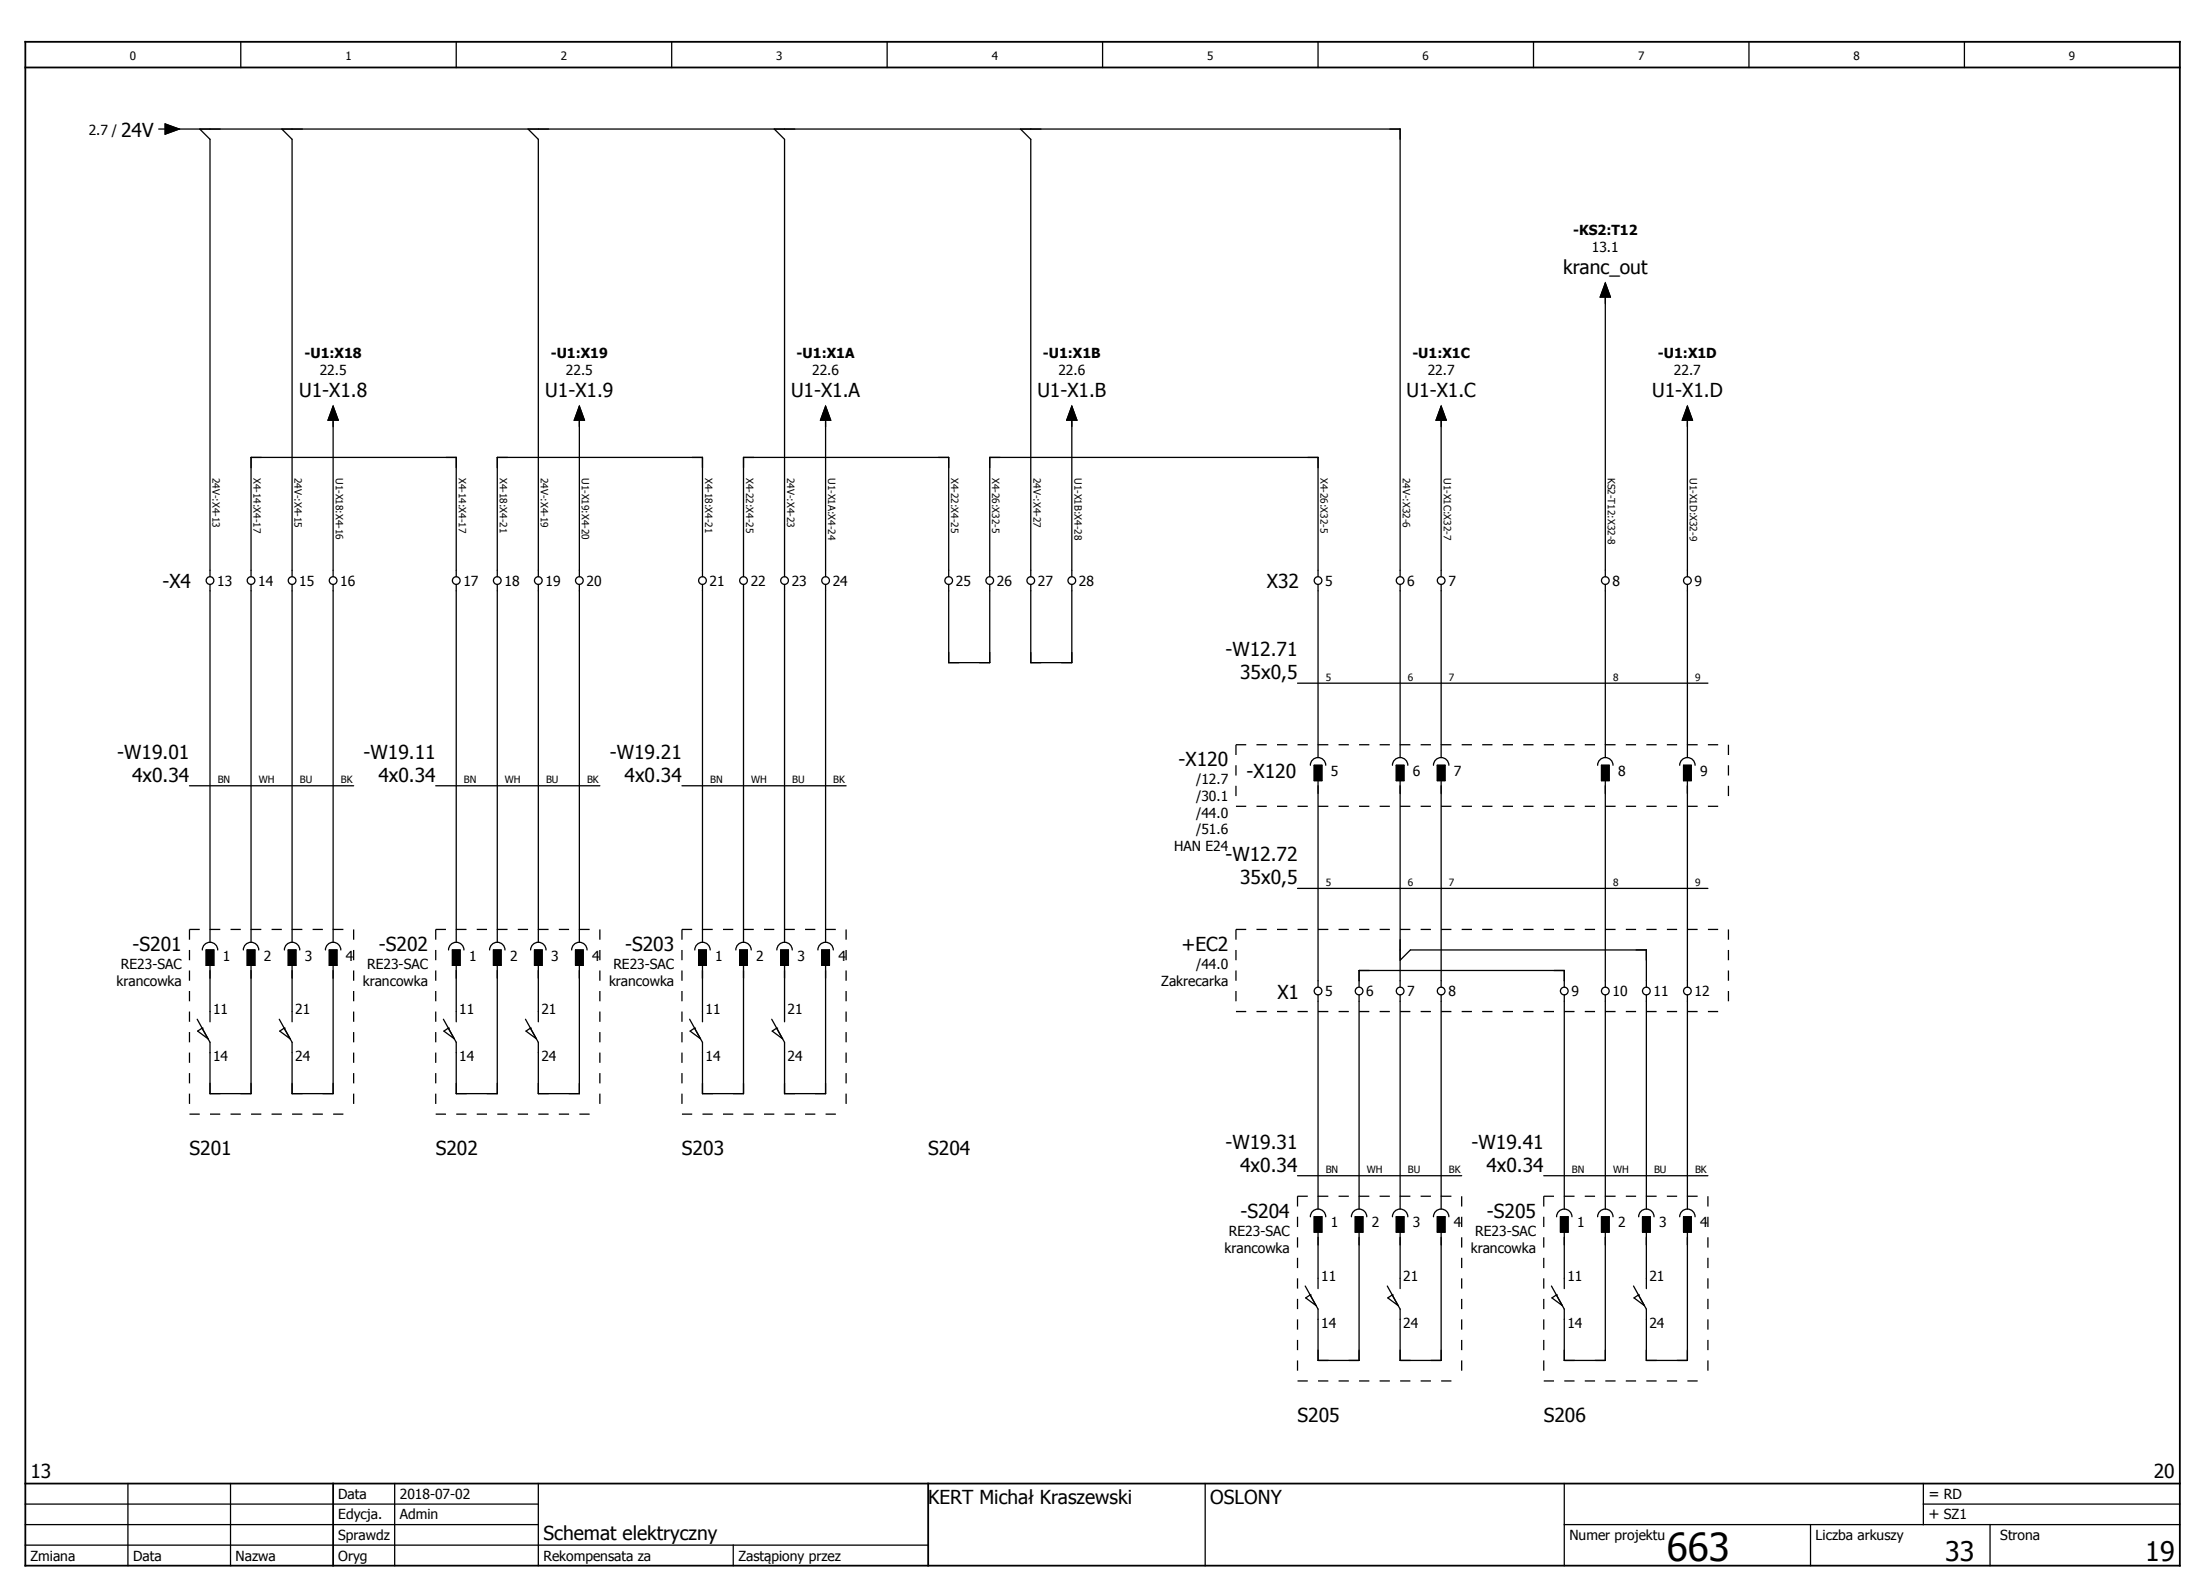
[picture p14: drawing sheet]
<svg xmlns="http://www.w3.org/2000/svg" width="430mm" height="310mm" viewBox="0 0 430 310" stroke-linecap="round" stroke-linejoin="round" font-family="sans-serif">
<defs><g id="words">
<text font-size="7.5" x="324.9" y="304.2">663</text>
<g font-size="5.3">
<text x="379.2" y="304.2">33</text>
<text x="418.2" y="304.2">19</text>
</g>
<g font-size="3.7">
<text x="23.6" y="26.6">24V</text>
<text x="304.7" y="53.4">kranc_out</text>
<text x="58.3" y="77.4">U1-X1.8</text>
<text x="106.3" y="77.4">U1-X1.9</text>
<text x="154.2" y="77.4">U1-X1.A</text>
<text x="202.2" y="77.4">U1-X1.B</text>
<text x="274.2" y="77.4">U1-X1.C</text>
<text x="322.1" y="77.4">U1-X1.D</text>
<text x="31.7" y="114.6">-X4</text>
<text x="247" y="114.6">X32</text>
<text x="238.9" y="127.9">-W12.71</text>
<text x="241.8" y="132.4">35x0,5</text>
<text x="22.9" y="147.9">-W19.01</text>
<text x="70.9" y="147.9">-W19.11</text>
<text x="118.9" y="147.9">-W19.21</text>
<text x="229.8" y="149.4">-X120</text>
<text x="25.8" y="152.4">4x0.34</text>
<text x="73.8" y="152.4">4x0.34</text>
<text x="121.8" y="152.4">4x0.34</text>
<text x="243" y="151.6">-X120</text>
<text x="238.9" y="167.9">-W12.72</text>
<text x="241.8" y="172.4">35x0,5</text>
<text x="25.8" y="185.4">-S201</text>
<text x="73.8" y="185.4">-S202</text>
<text x="121.8" y="185.4">-S203</text>
<text x="230.3" y="185.4">+EC2</text>
<text x="249" y="194.6">X1</text>
<text x="36.9" y="225.2">S201</text>
<text x="84.9" y="225.2">S202</text>
<text x="132.9" y="225.2">S203</text>
<text x="180.9" y="225.2">S204</text>
<text x="238.9" y="223.9">-W19.31</text>
<text x="286.9" y="223.9">-W19.41</text>
<text x="241.8" y="228.4">4x0.34</text>
<text x="289.8" y="228.4">4x0.34</text>
<text x="241.8" y="237.4">-S204</text>
<text x="289.8" y="237.4">-S205</text>
<text x="252.9" y="277.2">S205</text>
<text x="300.9" y="277.2">S206</text>
<text x="5.9" y="288.2">13</text>
<text x="180.9" y="293.2">KERT Michał Kraszewski</text>
<text x="235.9" y="293.2">OSLONY</text>
<text x="419.8" y="288.2">20</text>
<text x="105.9" y="300.2">Schemat elektryczny</text>
</g>
<g font-size="3">
<text x="375.9" y="292.2">= RD</text>
<text x="375.9" y="296.2">+ SZ1</text>
</g>
<g font-size="2.7">
<text x="17.3" y="26.2">2.7 /</text>
<text x="306.7" y="45.8">-KS2:T12</text>
<text x="310.3" y="49.1">13.1</text>
<text x="59.4" y="69.8">-U1:X18</text>
<text x="107.4" y="69.8">-U1:X19</text>
<text x="155.3" y="69.8">-U1:X1A</text>
<text x="203.3" y="69.8">-U1:X1B</text>
<text x="275.3" y="69.8">-U1:X1C</text>
<text x="323.2" y="69.8">-U1:X1D</text>
<text x="62.3" y="73.1">22.5</text>
<text x="110.3" y="73.1">22.5</text>
<text x="158.3" y="73.1">22.6</text>
<text x="206.3" y="73.1">22.6</text>
<text x="278.3" y="73.1">22.7</text>
<text x="326.3" y="73.1">22.7</text>
<text x="42.3" y="114.2">13</text>
<text x="50.3" y="114.2">14</text>
<text x="58.3" y="114.2">15</text>
<text x="66.3" y="114.2">16</text>
<text x="90.3" y="114.2">17</text>
<text x="98.3" y="114.2">18</text>
<text x="106.3" y="114.2">19</text>
<text x="114.3" y="114.2">20</text>
<text x="138.3" y="114.2">21</text>
<text x="146.3" y="114.2">22</text>
<text x="154.3" y="114.2">23</text>
<text x="162.3" y="114.2">24</text>
<text x="186.3" y="114.2">25</text>
<text x="194.3" y="114.2">26</text>
<text x="202.3" y="114.2">27</text>
<text x="210.3" y="114.2">28</text>
<text x="258.3" y="114.2">5</text>
<text x="274.3" y="114.2">6</text>
<text x="282.3" y="114.2">7</text>
<text x="314.3" y="114.2">8</text>
<text x="330.3" y="114.2">9</text>
<text x="233.2" y="152.9">/12.7</text>
<text x="259.4" y="151.2">5</text>
<text x="275.4" y="151.2">6</text>
<text x="283.4" y="151.2">7</text>
<text x="315.4" y="151.2">8</text>
<text x="331.4" y="151.2">9</text>
<text x="233.2" y="156.1">/30.1</text>
<text x="233.2" y="159.4">/44.0</text>
<text x="228.9" y="165.9">HAN E24</text>
<text x="233.2" y="162.6">/51.6</text>
<text x="23.6" y="188.9">RE23-SAC</text>
<text x="43.4" y="187.2">1</text>
<text x="51.4" y="187.2">2</text>
<text x="59.4" y="187.2">3</text>
<text x="67.4" y="187.2">4</text>
<text x="71.6" y="188.9">RE23-SAC</text>
<text x="91.4" y="187.2">1</text>
<text x="99.4" y="187.2">2</text>
<text x="107.4" y="187.2">3</text>
<text x="115.4" y="187.2">4</text>
<text x="119.6" y="188.9">RE23-SAC</text>
<text x="139.4" y="187.2">1</text>
<text x="147.4" y="187.2">2</text>
<text x="155.4" y="187.2">3</text>
<text x="163.4" y="187.2">4</text>
<text x="233.2" y="188.9">/44.0</text>
<text x="22.7" y="192.1">krancowka</text>
<text x="41.5" y="197.6">11</text>
<text x="57.5" y="197.6">21</text>
<text x="70.7" y="192.1">krancowka</text>
<text x="89.5" y="197.6">11</text>
<text x="105.5" y="197.6">21</text>
<text x="118.7" y="192.1">krancowka</text>
<text x="137.5" y="197.6">11</text>
<text x="153.5" y="197.6">21</text>
<text x="226.4" y="192.1">Zakrecarka</text>
<text x="258.3" y="194.2">5</text>
<text x="266.3" y="194.2">6</text>
<text x="274.3" y="194.2">7</text>
<text x="282.3" y="194.2">8</text>
<text x="306.3" y="194.2">9</text>
<text x="314.3" y="194.2">10</text>
<text x="322.3" y="194.2">11</text>
<text x="330.3" y="194.2">12</text>
<text x="41.5" y="206.8">14</text>
<text x="57.5" y="206.8">24</text>
<text x="89.5" y="206.8">14</text>
<text x="105.5" y="206.8">24</text>
<text x="137.5" y="206.8">14</text>
<text x="153.5" y="206.8">24</text>
<text x="259.4" y="239.2">1</text>
<text x="267.4" y="239.2">2</text>
<text x="275.4" y="239.2">3</text>
<text x="283.4" y="239.2">4</text>
<text x="307.4" y="239.2">1</text>
<text x="315.4" y="239.2">2</text>
<text x="323.4" y="239.2">3</text>
<text x="331.4" y="239.2">4</text>
<text x="238.7" y="244.1">krancowka</text>
<text x="239.6" y="240.9">RE23-SAC</text>
<text x="286.7" y="244.1">krancowka</text>
<text x="287.6" y="240.9">RE23-SAC</text>
<text x="257.5" y="249.6">11</text>
<text x="273.5" y="249.6">21</text>
<text x="305.5" y="249.6">11</text>
<text x="321.5" y="249.6">21</text>
<text x="257.5" y="258.8">14</text>
<text x="273.5" y="258.8">24</text>
<text x="305.5" y="258.8">14</text>
<text x="321.5" y="258.8">24</text>
<text x="65.9" y="292.2">Data</text>
<text x="77.9" y="292.2">2018-07-02</text>
<text x="65.9" y="296.2">Edycja.</text>
<text x="77.9" y="296.2">Admin</text>
<text x="5.9" y="304.2">Zmiana</text>
<text x="25.9" y="304.2">Data</text>
<text x="45.9" y="304.2">Nazwa</text>
<text x="65.9" y="304.2">Oryg</text>
<text x="65.9" y="300.2">Sprawdz</text>
<text x="105.9" y="304.2">Rekompensata za</text>
<text x="143.9" y="304.2">Zastąpiony przez</text>
<text x="305.9" y="300.2">Numer projektu</text>
<text x="353.9" y="300.2">Liczba arkuszy</text>
<text x="389.9" y="300.2">Strona</text>
</g>
<g font-size="2.3">
<text x="25.3" y="11.7">0</text>
<text x="67.3" y="11.7">1</text>
<text x="109.3" y="11.7">2</text>
<text x="151.3" y="11.7">3</text>
<text x="193.3" y="11.7">4</text>
<text x="235.3" y="11.7">5</text>
<text x="277.3" y="11.7">6</text>
<text x="319.3" y="11.7">7</text>
<text x="361.3" y="11.7">8</text>
<text x="403.3" y="11.7">9</text>
</g>
<g font-size="2">
<text x="41.4" y="93.2" transform="rotate(90 41.4 93.2)">24V-:X4-13</text>
<text x="49.4" y="93.2" transform="rotate(90 49.4 93.2)">X4-14:X4-17</text>
<text x="57.4" y="93.2" transform="rotate(90 57.4 93.2)">24V-:X4-15</text>
<text x="65.4" y="93.2" transform="rotate(90 65.4 93.2)">U1-X18:X4-16</text>
<text x="89.4" y="93.2" transform="rotate(90 89.4 93.2)">X4-14:X4-17</text>
<text x="97.4" y="93.2" transform="rotate(90 97.4 93.2)">X4-18:X4-21</text>
<text x="105.4" y="93.2" transform="rotate(90 105.4 93.2)">24V-:X4-19</text>
<text x="113.4" y="93.2" transform="rotate(90 113.4 93.2)">U1-X19:X4-20</text>
<text x="137.4" y="93.2" transform="rotate(90 137.4 93.2)">X4-18:X4-21</text>
<text x="145.4" y="93.2" transform="rotate(90 145.4 93.2)">X4-22:X4-25</text>
<text x="153.4" y="93.2" transform="rotate(90 153.4 93.2)">24V-:X4-23</text>
<text x="161.4" y="93.2" transform="rotate(90 161.4 93.2)">U1-X1A:X4-24</text>
<text x="185.4" y="93.2" transform="rotate(90 185.4 93.2)">X4-22:X4-25</text>
<text x="193.4" y="93.2" transform="rotate(90 193.4 93.2)">X4-26:X32-5</text>
<text x="201.4" y="93.2" transform="rotate(90 201.4 93.2)">24V-:X4-27</text>
<text x="209.4" y="93.2" transform="rotate(90 209.4 93.2)">U1-X1B:X4-28</text>
<text x="257.4" y="93.2" transform="rotate(90 257.4 93.2)">X4-26:X32-5</text>
<text x="273.4" y="93.2" transform="rotate(90 273.4 93.2)">24V-:X32-6</text>
<text x="281.4" y="93.2" transform="rotate(90 281.4 93.2)">U1-X1C:X32-7</text>
<text x="313.4" y="93.2" transform="rotate(90 313.4 93.2)">KS2-T12:X32-8</text>
<text x="329.4" y="93.2" transform="rotate(90 329.4 93.2)">U1-X1D:X32-9</text>
<text x="258.4" y="132.7">5</text>
<text x="274.4" y="132.7">6</text>
<text x="282.4" y="132.7">7</text>
<text x="314.4" y="132.7">8</text>
<text x="330.4" y="132.7">9</text>
<text x="42.4" y="152.7">BN</text>
<text x="50.4" y="152.7">WH</text>
<text x="58.4" y="152.7">BU</text>
<text x="66.4" y="152.7">BK</text>
<text x="90.4" y="152.7">BN</text>
<text x="98.4" y="152.7">WH</text>
<text x="106.4" y="152.7">BU</text>
<text x="114.4" y="152.7">BK</text>
<text x="138.4" y="152.7">BN</text>
<text x="146.4" y="152.7">WH</text>
<text x="154.4" y="152.7">BU</text>
<text x="162.4" y="152.7">BK</text>
<text x="258.4" y="172.7">5</text>
<text x="274.4" y="172.7">6</text>
<text x="282.4" y="172.7">7</text>
<text x="314.4" y="172.7">8</text>
<text x="330.4" y="172.7">9</text>
<text x="258.4" y="228.7">BN</text>
<text x="266.4" y="228.7">WH</text>
<text x="274.4" y="228.7">BU</text>
<text x="282.4" y="228.7">BK</text>
<text x="306.4" y="228.7">BN</text>
<text x="314.4" y="228.7">WH</text>
<text x="322.4" y="228.7">BU</text>
<text x="330.4" y="228.7">BK</text>
</g>
</g></defs>
<g fill="none" stroke="#000" stroke-width=".25">
<path d="M46.9 8.2v5M88.9 8.2v5M130.9 8.2v5M172.9 8.2v5M214.9 8.2v5M256.9 8.2v5M298.9 8.2v5M340.9 8.2v5M382.9 8.2v5M30.9 25.2h1.3M32.2 24.2l2.7 1-2.7 1zM32.9 25.2h240v87.2"/>
<path d="M38.9 25.2l2 2v85.2M54.9 25.2l2 2v85.2M102.9 25.2l2 2v85.2M150.9 25.2l2 2v85.2M198.9 25.2l2 2v85.2M312.9 57.9v54.5M312.9 55.2l1 2.7h-2zM64.9 79.2l1 2.7h-2zM112.9 79.2l1 2.7h-2zM160.9 79.2l1 2.7h-2zM208.9 79.2l1 2.7h-2zM280.9 79.2l1 2.7h-2z"/>
<path d="M328.9 79.2l1 2.7h-2zM64.9 81.9v30.5M112.9 81.9v30.5M160.9 81.9v30.5M208.9 81.9v30.5M280.9 81.9v30.5M328.9 81.9v30.5M40.9 113.9v69.8M48.9 112.4v-23.2h40v23.2M48.9 113.9v69.8M56.9 113.9v69.8M64.9 113.9v69.8"/>
<path d="M88.9 113.9v69.8M96.9 112.4v-23.2h40v23.2M96.9 113.9v69.8M104.9 113.9v69.8M112.9 113.9v69.8M136.9 113.9v69.8M144.9 112.4v-23.2h40v23.2M144.9 113.9v69.8M152.9 113.9v69.8M160.9 113.9v69.8M184.9 113.9v15.3h8v-15.3M192.9 112.4v-23.2h64v23.2"/>
<path d="M200.9 113.9v15.3h8v-15.3M256.9 113.9v33.8M272.9 113.9v33.8M280.9 113.9v33.8M312.9 113.9v33.8M328.9 113.9v33.8M252.9 133.2h80M36.9 153.2h32M84.9 153.2h32M132.9 153.2h32M255.4 149.2a1.5 1.5 0 0 1 1.5-1.5 1.5 1.5 0 0 1 1.5 1.5M256.2 149.2h1.5v3h-1.5z"/>
<path d="M256.9 152.2v40.2M271.4 149.2a1.5 1.5 0 0 1 1.5-1.5 1.5 1.5 0 0 1 1.5 1.5M272.2 149.2h1.5v3h-1.5zM272.9 152.2v40.2M279.4 149.2a1.5 1.5 0 0 1 1.5-1.5 1.5 1.5 0 0 1 1.5 1.5M280.2 149.2h1.5v3h-1.5zM280.9 152.2v40.2M311.4 149.2a1.5 1.5 0 0 1 1.5-1.5 1.5 1.5 0 0 1 1.5 1.5M312.2 149.2h1.5v3h-1.5zM312.9 152.2v40.2M327.4 149.2a1.5 1.5 0 0 1 1.5-1.5 1.5 1.5 0 0 1 1.5 1.5M328.2 149.2h1.5v3h-1.5z"/>
<path d="M328.9 152.2v40.2M252.9 173.2h80M39.4 185.2a1.5 1.5 0 0 1 1.5-1.5 1.5 1.5 0 0 1 1.5 1.5M40.2 185.2h1.5v3h-1.5zM40.9 188.2v11M47.4 185.2a1.5 1.5 0 0 1 1.5-1.5 1.5 1.5 0 0 1 1.5 1.5M48.2 185.2h1.5v3h-1.5zM48.9 188.2v25h-8v-10l-2.5-4.5M55.4 185.2a1.5 1.5 0 0 1 1.5-1.5 1.5 1.5 0 0 1 1.5 1.5M56.2 185.2h1.5v3h-1.5zM56.9 188.2v11M63.4 185.2a1.5 1.5 0 0 1 1.5-1.5 1.5 1.5 0 0 1 1.5 1.5"/>
<path d="M64.2 185.2h1.5v3h-1.5zM64.9 188.2v25h-8v-10l-2.5-4.5M87.4 185.2a1.5 1.5 0 0 1 1.5-1.5 1.5 1.5 0 0 1 1.5 1.5M88.2 185.2h1.5v3h-1.5zM88.9 188.2v11M95.4 185.2a1.5 1.5 0 0 1 1.5-1.5 1.5 1.5 0 0 1 1.5 1.5M96.2 185.2h1.5v3h-1.5zM96.9 188.2v25h-8v-10l-2.5-4.5M103.4 185.2a1.5 1.5 0 0 1 1.5-1.5 1.5 1.5 0 0 1 1.5 1.5M104.2 185.2h1.5v3h-1.5zM104.9 188.2v11M111.4 185.2a1.5 1.5 0 0 1 1.5-1.5 1.5 1.5 0 0 1 1.5 1.5"/>
<path d="M112.2 185.2h1.5v3h-1.5zM112.9 188.2v25h-8v-10l-2.5-4.5M135.4 185.2a1.5 1.5 0 0 1 1.5-1.5 1.5 1.5 0 0 1 1.5 1.5M136.2 185.2h1.5v3h-1.5zM136.9 188.2v11M143.4 185.2a1.5 1.5 0 0 1 1.5-1.5 1.5 1.5 0 0 1 1.5 1.5M144.2 185.2h1.5v3h-1.5zM144.9 188.2v25h-8v-10l-2.5-4.5M151.4 185.2a1.5 1.5 0 0 1 1.5-1.5 1.5 1.5 0 0 1 1.5 1.5M152.2 185.2h1.5v3h-1.5zM152.9 188.2v11M159.4 185.2a1.5 1.5 0 0 1 1.5-1.5 1.5 1.5 0 0 1 1.5 1.5"/>
<path d="M160.2 185.2h1.5v3h-1.5zM160.9 188.2v25h-8v-10l-2.5-4.5M256.9 193.9v41.8M264.9 192.4v-3.2h40v3.2M264.9 193.9v41.8M272.9 193.9v41.8M272.9 187.2l2-2h46v7.2M280.9 193.9v41.8M304.9 193.9v41.8M312.9 193.9v41.8M320.9 193.9v41.8M328.9 193.9v41.8"/>
<path d="M38.5 201l.9-.6 1.2 2.1zM39.4 200.4h.1M54.5 201l.9-.6 1.2 2.1zM55.4 200.4h.1M86.5 201l.9-.6 1.2 2.1zM87.4 200.4h.1M102.5 201l.9-.6 1.2 2.1zM103.4 200.4h.1M134.5 201l.9-.6 1.2 2.1zM135.4 200.4h.1M150.5 201l.9-.6 1.2 2.1zM151.4 200.4h.1"/>
<path d="M252.9 229.2h32M255.4 237.2a1.5 1.5 0 0 1 1.5-1.5 1.5 1.5 0 0 1 1.5 1.5M256.2 237.2h1.5v3h-1.5zM263.4 237.2a1.5 1.5 0 0 1 1.5-1.5 1.5 1.5 0 0 1 1.5 1.5M264.2 237.2h1.5v3h-1.5zM271.4 237.2a1.5 1.5 0 0 1 1.5-1.5 1.5 1.5 0 0 1 1.5 1.5M272.2 237.2h1.5v3h-1.5zM279.4 237.2a1.5 1.5 0 0 1 1.5-1.5 1.5 1.5 0 0 1 1.5 1.5M280.2 237.2h1.5v3h-1.5zM300.9 229.2h32M303.4 237.2a1.5 1.5 0 0 1 1.5-1.5 1.5 1.5 0 0 1 1.5 1.5M304.2 237.2h1.5v3h-1.5z"/>
<path d="M311.4 237.2a1.5 1.5 0 0 1 1.5-1.5 1.5 1.5 0 0 1 1.5 1.5M312.2 237.2h1.5v3h-1.5zM319.4 237.2a1.5 1.5 0 0 1 1.5-1.5 1.5 1.5 0 0 1 1.5 1.5M320.2 237.2h1.5v3h-1.5zM327.4 237.2a1.5 1.5 0 0 1 1.5-1.5 1.5 1.5 0 0 1 1.5 1.5M328.2 237.2h1.5v3h-1.5zM254.5 253l.9-.6 1.2 2.1zM255.4 252.4h.1M256.9 240.2v11M264.9 240.2v25h-8v-10l-2.5-4.5M270.5 253l.9-.6 1.2 2.1zM271.4 252.4h.1"/>
<path d="M272.9 240.2v11M280.9 240.2v25h-8v-10l-2.5-4.5M302.5 253l.9-.6 1.2 2.1zM303.4 252.4h.1M304.9 240.2v11M312.9 240.2v25h-8v-10l-2.5-4.5M318.5 253l.9-.6 1.2 2.1zM319.4 252.4h.1M320.9 240.2v11M328.9 240.2v25h-8v-10l-2.5-4.5M4.9 297.2h100M4.9 293.2h100"/>
<path d="M24.9 289.2v16M44.9 289.2v16M76.9 289.2v16M104.9 289.2v16M234.9 289.2v16M304.9 297.2h120M304.9 289.2v16M352.9 297.2v8M374.9 293.2h50M374.9 289.2v8M387.9 297.2v8M4.9 301.2h176"/>
<path d="M142.9 301.2v4"/>
<circle cx="40.9" cy="113.2" r=".75"/>
<circle cx="48.9" cy="113.2" r=".75"/>
<circle cx="56.9" cy="113.2" r=".75"/>
<circle cx="64.9" cy="113.2" r=".75"/>
<circle cx="88.9" cy="113.2" r=".75"/>
<circle cx="96.9" cy="113.2" r=".75"/>
<circle cx="104.9" cy="113.2" r=".75"/>
<circle cx="112.9" cy="113.2" r=".75"/>
<circle cx="136.9" cy="113.2" r=".75"/>
<circle cx="144.9" cy="113.2" r=".75"/>
<circle cx="152.9" cy="113.2" r=".75"/>
<circle cx="160.9" cy="113.2" r=".75"/>
<circle cx="184.9" cy="113.2" r=".75"/>
<circle cx="192.9" cy="113.2" r=".75"/>
<circle cx="200.9" cy="113.2" r=".75"/>
<circle cx="208.9" cy="113.2" r=".75"/>
<circle cx="256.9" cy="113.2" r=".75"/>
<circle cx="272.9" cy="113.2" r=".75"/>
<circle cx="280.9" cy="113.2" r=".75"/>
<circle cx="312.9" cy="113.2" r=".75"/>
<circle cx="328.9" cy="113.2" r=".75"/>
<circle cx="256.9" cy="193.2" r=".75"/>
<circle cx="264.9" cy="193.2" r=".75"/>
<circle cx="272.9" cy="193.2" r=".75"/>
<circle cx="280.9" cy="193.2" r=".75"/>
<circle cx="304.9" cy="193.2" r=".75"/>
<circle cx="312.9" cy="193.2" r=".75"/>
<circle cx="320.9" cy="193.2" r=".75"/>
<circle cx="328.9" cy="193.2" r=".75"/>
</g>
<path d="M4.9 13.2h420M4.9 8.2h420v297h-420zM4.9 289.2h420M64.9 289.2v16M180.9 289.2v16" fill="none" stroke="#000" stroke-width=".35"/>
<g fill="none" stroke="#000" stroke-width=".25" stroke-dasharray="2 2" stroke-linecap="butt">
<path d="M240.9 157.2h96M240.9 145.2h96M240.9 145.2v12M336.9 145.2v12M36.9 181.2h32M36.9 181.2v36M68.9 181.2v36M84.9 181.2h32M84.9 181.2v36M116.9 181.2v36M132.9 181.2h32M132.9 181.2v36"/>
<path d="M164.9 181.2v36M240.9 197.2h96M240.9 181.2h96M240.9 181.2v16M336.9 181.2v16M36.9 217.2h32M84.9 217.2h32M132.9 217.2h32M252.9 233.2h32M252.9 233.2v36M284.9 233.2v36M300.9 233.2h32"/>
<path d="M300.9 233.2v36M332.9 233.2v36M252.9 269.2h32M300.9 269.2h32"/>
</g>
<g fill="#000" stroke="#000" stroke-width=".19">
<path d="M32.2 24.2l2.7 1-2.7 1zM312.9 55.2l1 2.7h-2zM64.9 79.2l1 2.7h-2zM112.9 79.2l1 2.7h-2zM160.9 79.2l1 2.7h-2zM208.9 79.2l1 2.7h-2zM280.9 79.2l1 2.7h-2zM328.9 79.2l1 2.7h-2zM256.2 149.2h1.5v3h-1.5zM272.2 149.2h1.5v3h-1.5zM280.2 149.2h1.5v3h-1.5zM312.2 149.2h1.5v3h-1.5z"/>
<path d="M328.2 149.2h1.5v3h-1.5zM40.2 185.2h1.5v3h-1.5zM48.2 185.2h1.5v3h-1.5zM56.2 185.2h1.5v3h-1.5zM64.2 185.2h1.5v3h-1.5zM88.2 185.2h1.5v3h-1.5zM96.2 185.2h1.5v3h-1.5zM104.2 185.2h1.5v3h-1.5zM112.2 185.2h1.5v3h-1.5zM136.2 185.2h1.5v3h-1.5zM144.2 185.2h1.5v3h-1.5zM152.2 185.2h1.5v3h-1.5z"/>
<path d="M160.2 185.2h1.5v3h-1.5zM256.2 237.2h1.5v3h-1.5zM264.2 237.2h1.5v3h-1.5zM272.2 237.2h1.5v3h-1.5zM280.2 237.2h1.5v3h-1.5zM304.2 237.2h1.5v3h-1.5zM312.2 237.2h1.5v3h-1.5zM320.2 237.2h1.5v3h-1.5zM328.2 237.2h1.5v3h-1.5z"/>
</g>
<use href="#words"/>
</svg>
